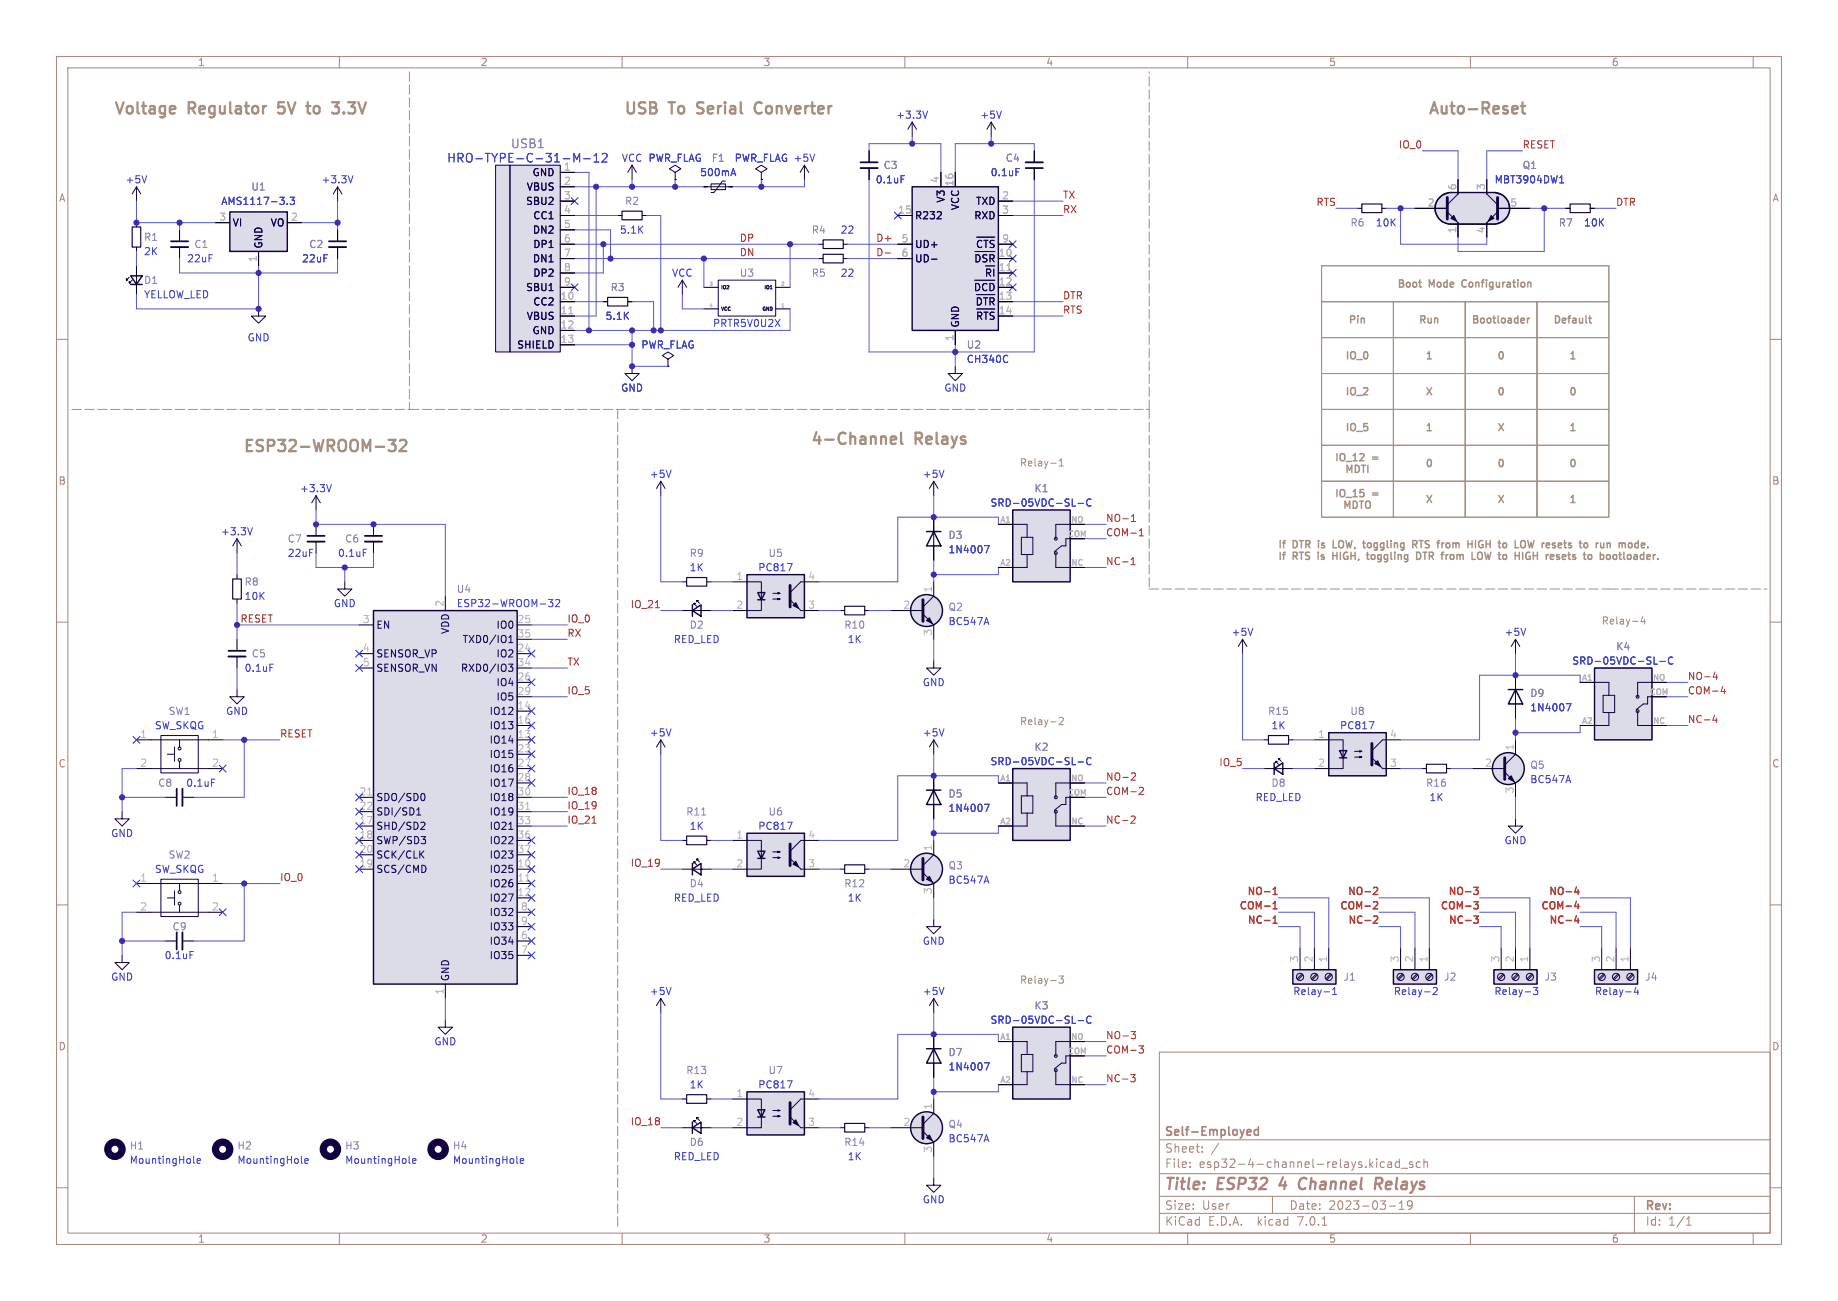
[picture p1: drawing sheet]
<svg xmlns="http://www.w3.org/2000/svg" width="325mm" height="230mm" viewBox="0 0 325 230" stroke-linecap="round" stroke-linejoin="round" font-family="sans-serif">
<defs><g id="words">
<g font-size="2.8" fill="#a4907e">
<text x="20.3" y="20.3">Voltage</text>
<text x="33.5" y="20.3">Regulator</text>
<text x="50" y="20.3">5V</text>
<text x="55.7" y="20.3">to</text>
<text x="60.8" y="20.3">3.3V</text>
<text x="110.5" y="20.3">USB</text>
<text x="118.6" y="20.3">To</text>
<text x="124.1" y="20.3">Serial</text>
<text x="134.9" y="20.3">Converter</text>
<text x="252.7" y="20.3">Auto-Reset</text>
<text x="43.2" y="80">ESP32-WROOM-32</text>
<text x="143.5" y="78.7">4-Channel</text>
<text x="162" y="78.7">Relays</text>
</g>
<g font-size="2.8" fill="#aa837a">
<text x="206" y="210.8">Title:</text>
<text x="215.4" y="210.8">ESP32</text>
<text x="227" y="210.8">4</text>
<text x="231" y="210.8">Channel</text>
<text x="245" y="210.8">Relays</text>
</g>
<g font-size="2.1" fill="#353dd0">
<text x="79" y="28.9">HRO-TYPE-C-31-M-12</text>
<text x="90.3" y="26.4">USB1</text>
</g>
<g font-size="2.1" fill="#aa837a">
<text x="206" y="204">Sheet:</text>
<text x="206" y="201.1">Self-Employed</text>
<text x="214.1" y="204">/</text>
<text x="206" y="206.7">File:</text>
<text x="212" y="206.7">esp32-4-channel-relays.kicad_sch</text>
<text x="206" y="214.1">Size:</text>
<text x="212.6" y="214.1">User</text>
<text x="228" y="214.1">Date:</text>
<text x="234.9" y="214.1">2023-03-19</text>
<text x="291" y="214.2">Rev:</text>
<text x="206" y="216.9">KiCad</text>
<text x="213.6" y="216.9">E.D.A.</text>
<text x="222.4" y="216.9">kicad</text>
<text x="229.5" y="216.9">7.0.1</text>
<text x="291" y="216.9">Id:</text>
<text x="295" y="216.9">1/1</text>
</g>
<g font-size="1.8" fill="#aa837a">
<text x="35" y="11.8">1</text>
<text x="85" y="11.8">2</text>
<text x="135" y="11.8">3</text>
<text x="185" y="11.8">4</text>
<text x="235" y="11.8">5</text>
<text x="285" y="11.8">6</text>
<text x="10.4" y="35.8">A</text>
<text x="313.4" y="35.8">A</text>
<text x="10.3" y="85.8">B</text>
<text x="313.3" y="85.8">B</text>
<text x="10.3" y="135.8">C</text>
<text x="313.3" y="135.8">C</text>
<text x="10.3" y="185.8">D</text>
<text x="313.3" y="185.8">D</text>
<text x="35" y="219.9">1</text>
<text x="85" y="219.9">2</text>
<text x="135" y="219.9">3</text>
<text x="185" y="219.9">4</text>
<text x="235" y="219.9">5</text>
<text x="285" y="219.9">6</text>
</g>
<g font-size="1.8" fill="#353dd0">
<text x="158.4" y="21.1">+3.3V</text>
<text x="173.3" y="21.1">+5V</text>
<text x="109.9" y="28.8">VCC PWR_FLAG</text>
<text x="114.6" y="28.8">PWR_FLAG</text>
<text x="129.8" y="28.8">PWR_FLAG +5V</text>
<text x="129.8" y="28.8">PWR_FLAG</text>
<text x="22.1" y="32.6">+5V</text>
<text x="56.8" y="32.6">+3.3V</text>
<text x="123.7" y="31.3">500mA</text>
<text x="154.8" y="32.6">0.1uF</text>
<text x="175.1" y="31.3">0.1uF</text>
<text x="264.2" y="32.6">MBT3904DW1</text>
<text x="39.1" y="36.4">AMS1117-3.3</text>
<text x="109.5" y="41.5">5.1K</text>
<text x="148.6" y="41.5">22</text>
<text x="243.2" y="40.2">10K</text>
<text x="280" y="40.2">10K</text>
<text x="25.4" y="45.3">2K</text>
<text x="33" y="46.5">22uF</text>
<text x="53.3" y="46.5">22uF</text>
<text x="25.4" y="52.9">YELLOW_LED</text>
<text x="118.8" y="49.1">VCC</text>
<text x="148.6" y="49.1">22</text>
<text x="107" y="56.7">5.1K</text>
<text x="126" y="58">PRTR5V0U2X</text>
<text x="43.7" y="60.5">GND</text>
<text x="113.3" y="61.8">PWR_FLAG</text>
<text x="170.9" y="64.3">CH340C</text>
<text x="109.8" y="69.4">GND</text>
<text x="166.9" y="69.4">GND</text>
<text x="53" y="87.2">+3.3V</text>
<text x="114.8" y="84.6">+5V</text>
<text x="163.1" y="84.6">+5V</text>
<text x="175.1" y="89.7">SRD-05VDC-SL-C</text>
<text x="39" y="94.8">+3.3V</text>
<text x="50.8" y="98.6">22uF</text>
<text x="59.7" y="98.6">0.1uF</text>
<text x="121.9" y="101.2">1K</text>
<text x="134" y="101.2">PC817</text>
<text x="167.6" y="98">1N4007</text>
<text x="43.2" y="106.2">10K</text>
<text x="59" y="107.5">GND</text>
<text x="80.7" y="107.5">ESP32-WROOM-32</text>
<text x="119.1" y="113.9">RED_LED</text>
<text x="149.8" y="113.9">1K</text>
<text x="167.6" y="110.7">BC547A</text>
<text x="217.7" y="112.6">+5V</text>
<text x="266" y="112.6">+5V</text>
<text x="43.2" y="118.9">0.1uF</text>
<text x="277.9" y="117.7">SRD-05VDC-SL-C</text>
<text x="163.1" y="121.5">GND</text>
<text x="270.5" y="125.9">1N4007</text>
<text x="27.3" y="129.1">SW_SKQG</text>
<text x="39.9" y="126.6">GND</text>
<text x="114.8" y="130.4">+5V</text>
<text x="163.1" y="130.4">+5V</text>
<text x="224.8" y="129.1">1K</text>
<text x="236.9" y="129.1">PC817</text>
<text x="175.1" y="135.4">SRD-05VDC-SL-C</text>
<text x="32.9" y="139.3">0.1uF</text>
<text x="167.6" y="143.7">1N4007</text>
<text x="221.9" y="141.8">RED_LED</text>
<text x="252.7" y="141.8">1K</text>
<text x="270.5" y="138.6">BC547A</text>
<text x="19.6" y="148.1">GND</text>
<text x="121.9" y="146.9">1K</text>
<text x="134" y="146.9">PC817</text>
<text x="266" y="149.4">GND</text>
<text x="27.3" y="154.5">SW_SKQG</text>
<text x="119.1" y="159.6">RED_LED</text>
<text x="149.8" y="159.6">1K</text>
<text x="167.6" y="156.4">BC547A</text>
<text x="163.1" y="167.2">GND</text>
<text x="19.6" y="173.5">GND</text>
<text x="29.1" y="169.7">0.1uF</text>
<text x="114.8" y="176.1">+5V</text>
<text x="163.1" y="176.1">+5V</text>
<text x="228.6" y="176.1">Relay-1</text>
<text x="246.4" y="176.1">Relay-2</text>
<text x="264.2" y="176.1">Relay-3</text>
<text x="281.9" y="176.1">Relay-4</text>
<text x="76.7" y="185">GND</text>
<text x="175.1" y="181.2">SRD-05VDC-SL-C</text>
<text x="167.6" y="189.4">1N4007</text>
<text x="121.9" y="192.6">1K</text>
<text x="134" y="192.6">PC817</text>
<text x="167.6" y="202.1">BC547A</text>
<text x="22.9" y="205.9">MountingHole</text>
<text x="41.9" y="205.9">MountingHole</text>
<text x="61" y="205.9">MountingHole</text>
<text x="80" y="205.9">MountingHole</text>
<text x="119.1" y="205.3">RED_LED</text>
<text x="149.8" y="205.3">1K</text>
<text x="163.1" y="212.9">GND</text>
</g>
<g font-size="1.8" fill="#8d7cb6">
<text x="125.8" y="28.8">F1</text>
<text x="177.8" y="28.8">C4</text>
<text x="44.4" y="33.8">U1</text>
<text x="156.2" y="30">C3</text>
<text x="269.2" y="30">Q1</text>
<text x="110.5" y="36.4">R2</text>
<text x="143.5" y="41.5">R4</text>
<text x="238.7" y="40.2">R6</text>
<text x="275.6" y="40.2">R7</text>
<text x="25.4" y="42.7">R1</text>
<text x="34.3" y="44">C1</text>
<text x="54.6" y="44">C2</text>
<text x="25.4" y="50.4">D1</text>
<text x="107.9" y="51.6">R3</text>
<text x="130.7" y="49.1">U3</text>
<text x="143.5" y="49.1">R5</text>
<text x="170.9" y="61.8">U2</text>
<text x="182.8" y="87.2">K1</text>
<text x="167.6" y="95.4">D3</text>
<text x="50.8" y="96.1">C7</text>
<text x="61" y="96.1">C6</text>
<text x="121.9" y="98.6">R9</text>
<text x="135.8" y="98.6">U5</text>
<text x="43.2" y="103.7">R8</text>
<text x="80.7" y="105">U4</text>
<text x="121.9" y="111.3">D2</text>
<text x="149.2" y="111.3">R10</text>
<text x="167.6" y="108.1">Q2</text>
<text x="44.5" y="116.4">C5</text>
<text x="285.7" y="115.1">K4</text>
<text x="270.5" y="123.4">D9</text>
<text x="29.8" y="126.6">SW1</text>
<text x="224.2" y="126.6">R15</text>
<text x="238.7" y="126.6">U8</text>
<text x="182.8" y="132.9">K2</text>
<text x="270.5" y="136.1">Q5</text>
<text x="27.9" y="139.3">C8</text>
<text x="167.6" y="141.2">D5</text>
<text x="224.8" y="139.3">D8</text>
<text x="252.1" y="139.3">R16</text>
<text x="121.3" y="144.3">R11</text>
<text x="135.8" y="144.3">U6</text>
<text x="29.8" y="152">SW2</text>
<text x="167.6" y="153.9">Q3</text>
<text x="121.9" y="157">D4</text>
<text x="149.2" y="157">R12</text>
<text x="30.4" y="164.7">C9</text>
<text x="237.5" y="173.5">J1</text>
<text x="255.3" y="173.5">J2</text>
<text x="273.1" y="173.5">J3</text>
<text x="290.8" y="173.5">J4</text>
<text x="182.8" y="178.6">K3</text>
<text x="121.3" y="190.1">R13</text>
<text x="135.8" y="190.1">U7</text>
<text x="167.6" y="186.9">D7</text>
<text x="22.9" y="203.4">H1</text>
<text x="41.9" y="203.4">H2</text>
<text x="61" y="203.4">H3</text>
<text x="80" y="203.4">H4</text>
<text x="121.9" y="202.8">D6</text>
<text x="149.2" y="202.8">R14</text>
<text x="167.6" y="199.6">Q4</text>
</g>
<g font-size="1.8" fill="#b42d25">
<text x="247.2" y="26.3">IO_0</text>
<text x="269.2" y="26.3">RESET</text>
<text x="188" y="35.2">TX</text>
<text x="188" y="37.8">RX</text>
<text x="232.6" y="36.5">RTS</text>
<text x="285.8" y="36.5">DTR</text>
<text x="130.8" y="42.8">DP</text>
<text x="130.8" y="45.4">DN</text>
<text x="154.9" y="45.4">D-</text>
<text x="154.9" y="42.8">D+</text>
<text x="188" y="53">DTR</text>
<text x="188" y="55.5">RTS</text>
<text x="195.6" y="94.9">COM-1</text>
<text x="195.6" y="92.4">NO-1</text>
<text x="195.6" y="100">NC-1</text>
<text x="111.4" y="107.6">IO_21</text>
<text x="42.4" y="110.1">RESET</text>
<text x="100.3" y="112.7">RX</text>
<text x="100.3" y="110.1">IO_0</text>
<text x="100.3" y="117.8">TX</text>
<text x="100.3" y="122.8">IO_5</text>
<text x="298.4" y="120.3">NO-4</text>
<text x="298.4" y="122.8">COM-4</text>
<text x="49.5" y="130.5">RESET</text>
<text x="298.4" y="127.9">NC-4</text>
<text x="215.5" y="135.5">IO_5</text>
<text x="100.3" y="143.2">IO_19</text>
<text x="100.3" y="140.6">IO_18</text>
<text x="195.6" y="140.6">COM-2</text>
<text x="195.6" y="138.1">NO-2</text>
<text x="100.3" y="145.7">IO_21</text>
<text x="195.6" y="145.7">NC-2</text>
<text x="49.5" y="155.9">IO_0</text>
<text x="111.4" y="153.3">IO_19</text>
<text x="218.8" y="160.8">COM-1</text>
<text x="220.2" y="158.3">NO-1</text>
<text x="236.6" y="160.8">COM-2</text>
<text x="238" y="158.3">NO-2</text>
<text x="254.4" y="160.8">COM-3</text>
<text x="255.8" y="158.3">NO-3</text>
<text x="272.2" y="160.8">COM-4</text>
<text x="273.6" y="158.3">NO-4</text>
<text x="220.3" y="163.4">NC-1</text>
<text x="238.1" y="163.4">NC-2</text>
<text x="255.9" y="163.4">NC-3</text>
<text x="273.6" y="163.4">NC-4</text>
<text x="195.6" y="183.8">NO-3</text>
<text x="195.6" y="186.3">COM-3</text>
<text x="195.6" y="191.4">NC-3</text>
<text x="111.4" y="199">IO_18</text>
</g>
<g font-size="1.8" fill="#15005e">
<text x="93" y="33.8">VBUS</text>
<text x="94" y="31.3">GND</text>
<text x="167.2" y="36" transform="rotate(-90 167.2 36)">V3</text>
<text x="41.1" y="40.2">VI</text>
<text x="47.7" y="40.2">VO</text>
<text x="92.9" y="36.4">SBU2</text>
<text x="94.1" y="41.5">DN2</text>
<text x="94.2" y="38.9">CC1</text>
<text x="161.8" y="38.9">R232</text>
<text x="169.7" y="37.3" transform="rotate(-90 169.7 37.3)">VCC</text>
<text x="172.1" y="38.9">RXD</text>
<text x="172.4" y="36.4">TXD</text>
<text x="46.5" y="43.9" transform="rotate(-90 46.5 43.9)">GND</text>
<text x="94.1" y="46.5">DN1</text>
<text x="94.2" y="44">DP1</text>
<text x="161.8" y="44">UD+</text>
<text x="161.8" y="46.5">UD-</text>
<text x="172.1" y="47.2">~{DSR}</text>
<text x="172.4" y="44.6">~{CTS}</text>
<text x="92.9" y="51.6">SBU1</text>
<text x="94.2" y="49.1">DP2</text>
<text x="172.1" y="52.2">~{DCD}</text>
<text x="174" y="49.7">~{RI}</text>
<text x="93" y="56.7">VBUS</text>
<text x="94" y="59.2">GND</text>
<text x="94.2" y="54.2">CC2</text>
<text x="169.7" y="57.9" transform="rotate(-90 169.7 57.9)">GND</text>
<text x="172.4" y="54.8">~{DTR}</text>
<text x="172.4" y="57.3">~{RTS}</text>
<text x="91.3" y="61.8">SHIELD</text>
<text x="66.5" y="111.3">EN</text>
<text x="79.6" y="112.2" transform="rotate(-90 79.6 112.2)">VDD</text>
<text x="81.7" y="113.9">TXD0/IO1</text>
<text x="87.7" y="111.3">IO0</text>
<text x="66.5" y="116.4">SENSOR_VP</text>
<text x="66.5" y="118.9">SENSOR_VN</text>
<text x="81.4" y="118.9">RXD0/IO3</text>
<text x="87.7" y="116.4">IO2</text>
<text x="87.7" y="121.5">IO4</text>
<text x="87.7" y="124">IO5</text>
<text x="86.5" y="131.6">IO14</text>
<text x="86.5" y="126.6">IO12</text>
<text x="86.5" y="129.1">IO13</text>
<text x="86.5" y="134.2">IO15</text>
<text x="86.5" y="136.7">IO16</text>
<text x="66.5" y="141.8">SDO/SD0</text>
<text x="86.5" y="139.3">IO17</text>
<text x="86.5" y="141.8">IO18</text>
<text x="66.5" y="146.9">SHD/SD2</text>
<text x="66.5" y="149.4">SWP/SD3</text>
<text x="66.5" y="144.3">SDI/SD1</text>
<text x="86.5" y="144.3">IO19</text>
<text x="86.5" y="146.9">IO21</text>
<text x="86.5" y="149.4">IO22</text>
<text x="66.5" y="154.5">SCS/CMD</text>
<text x="66.5" y="152">SCK/CLK</text>
<text x="86.5" y="154.5">IO25</text>
<text x="86.5" y="152">IO23</text>
<text x="86.5" y="157">IO26</text>
<text x="86.5" y="159.6">IO27</text>
<text x="86.5" y="167.2">IO34</text>
<text x="86.5" y="162.1">IO32</text>
<text x="86.5" y="164.7">IO33</text>
<text x="79.6" y="173.5" transform="rotate(-90 79.6 173.5)">GND</text>
<text x="86.5" y="169.7">IO35</text>
</g>
<g font-size="1.8" fill="#b4afbe">
<text x="99.7" y="30.2">1</text>
<text x="99.7" y="32.8">2</text>
<text x="99.7" y="35.3">3</text>
<text x="166.1" y="32.4" transform="rotate(-90 166.1 32.4)">4</text>
<text x="168.7" y="33" transform="rotate(-90 168.7 33)">16</text>
<text x="177.1" y="35.3">2</text>
<text x="257.6" y="33.7" transform="rotate(-90 257.6 33.7)">6</text>
<text x="262.6" y="33.7" transform="rotate(-90 262.6 33.7)">3</text>
<text x="38.7" y="39.1">3</text>
<text x="51.4" y="39.1">2</text>
<text x="99.7" y="37.8">4</text>
<text x="99.7" y="40.4">5</text>
<text x="158.7" y="37.8">15</text>
<text x="177.1" y="37.8">3</text>
<text x="252.4" y="36.6">2</text>
<text x="257.6" y="41.3" transform="rotate(-90 257.6 41.3)">1</text>
<text x="262.6" y="41.3" transform="rotate(-90 262.6 41.3)">4</text>
<text x="267" y="36.6">5</text>
<text x="45.5" y="46.4" transform="rotate(-90 45.5 46.4)">1</text>
<text x="99.7" y="42.9">6</text>
<text x="99.7" y="45.5">7</text>
<text x="159.4" y="42.9">5</text>
<text x="159.4" y="45.5">6</text>
<text x="176.5" y="45.5">10</text>
<text x="177.1" y="42.9">9</text>
<text x="99.1" y="53.1">10</text>
<text x="99.7" y="48">8</text>
<text x="99.7" y="50.5">9</text>
<text x="176.5" y="48">11</text>
<text x="176.5" y="50.5">12</text>
<text x="176.5" y="53.1">13</text>
<text x="99.1" y="55.6">11</text>
<text x="99.1" y="58.2">12</text>
<text x="176.5" y="55.6">14</text>
<text x="99.1" y="60.7">13</text>
<text x="168.7" y="60.4" transform="rotate(-90 168.7 60.4)">1</text>
<text x="78.5" y="107.3" transform="rotate(-90 78.5 107.3)">2</text>
<text x="130.1" y="102.6">1</text>
<text x="130.1" y="107.7">2</text>
<text x="142.8" y="107.7">3</text>
<text x="142.8" y="102.6">4</text>
<text x="159.7" y="107.7">2</text>
<text x="164.8" y="104.8" transform="rotate(-90 164.8 104.8)">1</text>
<text x="64.1" y="110.2">3</text>
<text x="91.4" y="110.2">25</text>
<text x="91.4" y="112.8">35</text>
<text x="164.8" y="112.4" transform="rotate(-90 164.8 112.4)">3</text>
<text x="64.1" y="115.3">4</text>
<text x="64.1" y="117.9">5</text>
<text x="91.4" y="115.3">24</text>
<text x="91.4" y="117.9">34</text>
<text x="91.4" y="125.5">14</text>
<text x="91.4" y="120.4">26</text>
<text x="91.4" y="122.9">29</text>
<text x="24.7" y="130.6">1</text>
<text x="37.4" y="130.6">1</text>
<text x="91.4" y="130.6">13</text>
<text x="91.4" y="128">16</text>
<text x="233" y="130.6">1</text>
<text x="245.7" y="130.6">4</text>
<text x="24.7" y="135.6">2</text>
<text x="37.4" y="135.6">2</text>
<text x="91.4" y="133.1">23</text>
<text x="91.4" y="135.6">27</text>
<text x="233" y="135.6">2</text>
<text x="245.7" y="135.6">3</text>
<text x="262.5" y="135.6">2</text>
<text x="267.7" y="132.7" transform="rotate(-90 267.7 132.7)">1</text>
<text x="63.5" y="140.7">21</text>
<text x="63.5" y="143.3">22</text>
<text x="91.4" y="138.2">28</text>
<text x="91.4" y="140.7">30</text>
<text x="91.4" y="143.3">31</text>
<text x="267.7" y="140.4" transform="rotate(-90 267.7 140.4)">3</text>
<text x="63.5" y="145.8">17</text>
<text x="63.5" y="148.3">18</text>
<text x="91.4" y="145.8">33</text>
<text x="91.4" y="148.3">36</text>
<text x="130.1" y="148.3">1</text>
<text x="142.8" y="148.3">4</text>
<text x="24.7" y="156">1</text>
<text x="37.4" y="156">1</text>
<text x="63.5" y="153.4">19</text>
<text x="63.5" y="150.9">20</text>
<text x="91.4" y="153.4">10</text>
<text x="91.4" y="156">11</text>
<text x="91.4" y="150.9">37</text>
<text x="130.1" y="153.4">2</text>
<text x="142.8" y="153.4">3</text>
<text x="159.7" y="153.4">2</text>
<text x="164.8" y="150.5" transform="rotate(-90 164.8 150.5)">1</text>
<text x="24.7" y="161">2</text>
<text x="37.4" y="161">2</text>
<text x="91.4" y="158.5">12</text>
<text x="92" y="161">8</text>
<text x="164.8" y="158.1" transform="rotate(-90 164.8 158.1)">3</text>
<text x="92" y="166.1">6</text>
<text x="92" y="163.6">9</text>
<text x="92" y="168.7">7</text>
<text x="229.6" y="170.2" transform="rotate(-90 229.6 170.2)">3</text>
<text x="232.2" y="170.2" transform="rotate(-90 232.2 170.2)">2</text>
<text x="234.7" y="170.2" transform="rotate(-90 234.7 170.2)">1</text>
<text x="247.4" y="170.2" transform="rotate(-90 247.4 170.2)">3</text>
<text x="249.9" y="170.2" transform="rotate(-90 249.9 170.2)">2</text>
<text x="252.5" y="170.2" transform="rotate(-90 252.5 170.2)">1</text>
<text x="265.2" y="170.2" transform="rotate(-90 265.2 170.2)">3</text>
<text x="267.7" y="170.2" transform="rotate(-90 267.7 170.2)">2</text>
<text x="270.3" y="170.2" transform="rotate(-90 270.3 170.2)">1</text>
<text x="283" y="170.2" transform="rotate(-90 283 170.2)">3</text>
<text x="285.5" y="170.2" transform="rotate(-90 285.5 170.2)">2</text>
<text x="288" y="170.2" transform="rotate(-90 288 170.2)">1</text>
<text x="78.5" y="175.9" transform="rotate(-90 78.5 175.9)">1</text>
<text x="130.1" y="194.1">1</text>
<text x="142.8" y="194.1">4</text>
<text x="164.8" y="196.2" transform="rotate(-90 164.8 196.2)">1</text>
<text x="130.1" y="199.1">2</text>
<text x="142.8" y="199.1">3</text>
<text x="159.7" y="199.1">2</text>
<text x="164.8" y="203.9" transform="rotate(-90 164.8 203.9)">3</text>
</g>
<g font-size="1.8" fill="#a4907e">
<text x="247" y="51.1">Boot</text>
<text x="252.6" y="51.1">Mode</text>
<text x="258.8" y="51.1">Configuration</text>
<text x="238.3" y="57.5">Pin</text>
<text x="250.8" y="57.5">Run</text>
<text x="260.1" y="57.5">Bootloader</text>
<text x="274.6" y="57.5">Default</text>
<text x="237.8" y="63.8">IO_0</text>
<text x="251.9" y="63.8">1</text>
<text x="264.6" y="63.8">0</text>
<text x="277.3" y="63.8">1</text>
<text x="237.8" y="70.2">IO_2</text>
<text x="251.9" y="70.2">X</text>
<text x="264.6" y="70.2">0</text>
<text x="277.3" y="70.2">0</text>
<text x="237.8" y="76.5">IO_5</text>
<text x="251.9" y="76.5">1</text>
<text x="264.6" y="76.5">X</text>
<text x="277.3" y="76.5">1</text>
<text x="180.3" y="82.5">Relay-1</text>
<text x="235.9" y="81.8">IO_12</text>
<text x="237.7" y="83.9">MDTI</text>
<text x="242.6" y="81.8">=</text>
<text x="251.9" y="82.9">0</text>
<text x="264.6" y="82.9">0</text>
<text x="277.3" y="82.9">0</text>
<text x="235.9" y="88.2">IO_15</text>
<text x="242.6" y="88.2">=</text>
<text x="251.9" y="89.2">X</text>
<text x="264.6" y="89.2">X</text>
<text x="277.3" y="89.2">1</text>
<text x="237.3" y="90.2">MDTO</text>
<text x="226.1" y="97">If</text>
<text x="226.1" y="99.1">If</text>
<text x="228.7" y="97">DTR is</text>
<text x="228.7" y="99.1">RTS</text>
<text x="233.5" y="99.1">is</text>
<text x="236.5" y="99.1">HIGH,</text>
<text x="236.6" y="97">LOW, toggling</text>
<text x="243" y="99.1">toggling</text>
<text x="251.4" y="97">RTS</text>
<text x="252.1" y="99.1">DTR from</text>
<text x="256.2" y="97">from</text>
<text x="261.9" y="97">HIGH</text>
<text x="262.7" y="99.1">LOW to</text>
<text x="267.8" y="97">to</text>
<text x="271" y="97">LOW resets</text>
<text x="271" y="99.1">HIGH</text>
<text x="276.9" y="99.1">resets</text>
<text x="283.3" y="97">to</text>
<text x="284" y="99.1">to</text>
<text x="286.5" y="97">run</text>
<text x="287.2" y="99.1">bootloader.</text>
<text x="290.9" y="97">mode.</text>
<text x="283.2" y="110.5">Relay-4</text>
<text x="180.3" y="128.3">Relay-2</text>
<text x="180.3" y="174">Relay-3</text>
</g>
<g font-size="1.4" fill="#b4afbe">
<text x="176.8" y="92.5">A1</text>
<text x="188.8" y="95">COM</text>
<text x="189.3" y="92.5">NO</text>
<text x="176.8" y="100.1">A2</text>
<text x="189.4" y="100.1">NC</text>
<text x="279.7" y="120.4">A1</text>
<text x="291.7" y="122.9">COM</text>
<text x="292.2" y="120.4">NO</text>
<text x="279.7" y="128">A2</text>
<text x="292.2" y="128">NC</text>
<text x="176.8" y="138.2">A1</text>
<text x="188.8" y="140.7">COM</text>
<text x="189.3" y="138.2">NO</text>
<text x="176.8" y="145.8">A2</text>
<text x="189.4" y="145.8">NC</text>
<text x="176.8" y="183.9">A1</text>
<text x="189.3" y="183.9">NO</text>
<text x="176.8" y="191.5">A2</text>
<text x="188.8" y="186.4">COM</text>
<text x="189.4" y="191.5">NC</text>
</g>
<g font-size=".8" fill="#b4afbe">
<text x="125.4" y="50.5">3</text>
<text x="138.1" y="50.5">2</text>
<text x="125.4" y="54.4">4</text>
<text x="138.1" y="54.4">1</text>
</g>
<g font-size=".8" fill="#15005e">
<text x="127.5" y="51.3">IO2</text>
<text x="135" y="51.3">IO1</text>
<text x="127.5" y="55.1">VCC</text>
<text x="134.6" y="55.1">GND</text>
</g>
</g></defs>
<g fill="none" stroke="#aa837a" stroke-width=".18">
<path d="M10 10h305v210h-305zM12 12h301v206h-301zM60 10v2M110 10v2M160 10v2M210 10v2M260 10v2M310 10v2M10 60h2M313 60h2M10 110h2M313 110h2"/>
<path d="M10 160h2M313 160h2M205 186h108v32h-108zM10 210h2M60 218v2M110 218v2M160 218v2M205 214.5h108M205 211.5h108M205 207.5h108M205 201.5h108M210 218v2"/>
<path d="M210.4 206.3v.1M210.4 205.5v.1M212.6 203.6v.1M212.6 202.8v.1M225 211.5v3M233.8 216.6h.8M244.2 206.3h.6M244.2 205.5h.6M245.4 205.5h.6l.1 .9M245.6 213.2h1.2M246.1 205.8h-.5a.29 .29 0 0 0-.3 .3 .29 .29 0 0 0 .3 .3l.5-.1M247.4 205.5l-.4-.1-.3 .3v.4l.1 .2h.6"/>
<path d="M247.4 204.9v1.5M247.4 213.8h.9M247.4 212.7l.5-.4v1.5M247.8 206.6h1.1M249 212.4l-.1 .2 .1 .6h.4l.3-.2M249.6 212.4v.1a.99 .99 0 0 1-.3 1.3h-.3M249.8 205.5l-.4-.1-.2 .2 .1 .2 .5 .2v.3h-.6M251.1 205.5l-.4-.1-.3 .3v.4l.2 .2h.5M251.8 205.6l.2-.2 .3 .1 .1 .9M251.8 204.9v1.5M260 218v2M289 211.5v6.5"/>
<path d="M298.2 216.6h.9M298.2 215.5l.4-.4v1.5M310 218v2M313 210h2"/>
</g>
<path d="M230.5 208.2a1.2 1.2 0 0 0-.6 2h.5M243.7 209.3l.5 .9M244.3 208.3l-1-.1-.2 2M244.3 209.1l-.3 .2h-.8" fill="none" stroke="#aa837a" stroke-width=".4"/>
<path d="M221 199.7l.2 .4-.7 .1M222.5 199.2v1.5M222.5 199.8l-.4-.1-.3 .3v.4l.1 .2h.6M221.1 200.6l-.1 .1" fill="none" stroke="#aa837a" stroke-width=".3"/>
<g fill="#dcdbe8" stroke="#dcdbe8" stroke-width=".18">
<path d="M161.3 33h15.2v25.4h-15.2z"/>
<path d="M132.1 147.3h10.1v7.6h-10.1z"/>
<path d="M132.1 193h10.1v7.7h-10.1z"/>
<path d="M179.1 135.9h10.1v12.7h-10.1z"/>
<path d="M66 107.9h25.4v66.1h-25.4z"/>
<path d="M40.6 37.5h10.2v6.9h-10.2z"/>
<path d="M87.6 29.2h2.6v33h-2.6z"/>
<path d="M90.2 29.2h8.9v33h-8.9z"/>
<path d="M179.1 181.6h10.1v12.7h-10.1z"/>
<path d="M281.9 118.1h10.2v12.7h-10.2z"/>
<path d="M179.1 90.2h10.1v12.7h-10.1z"/>
<path d="M254.7 34.8a2.79 2.79 0 0 1 1.8-.8v5.6a2.79 2.79 0 0 1-2.6-1.8 2.79 2.79 0 0 1 .8-3z"/>
<circle cx="163.8" cy="107.9" r="2.82"/>
<circle cx="163.8" cy="153.7" r="2.82"/>
<circle cx="163.8" cy="199.4" r="2.82"/>
</g>
<g fill="none" stroke="#130040" stroke-width=".25">
<path d="M40.6 37.5h10.2v6.9h-10.2zM161.3 33h15.2v25.4h-15.2zM23.1 48.8h2l-1 1.5zM23.1 50.3h2M179.1 90.2h10.1v12.7h-10.1zM66 107.9h25.4v66.1h-25.4zM122.4 107.9l1.6-1v2.1zM122.4 106.9v2.1M281.9 118.1h10.2v12.7h-10.2zM163.8 139.7h2.6M165.1 139.7l1.3 2.5h-2.6zM179.1 135.9h10.1v12.7h-10.1z"/>
<path d="M266.7 121.9h2.5M268 121.9l1.2 2.6h-2.5zM122.4 153.7l1.6-1v2zM122.4 152.7v2M132.1 147.3h10.1v7.6h-10.1zM134 150.5h1.3l-.7 1.3zM134 151.8h1.3M122.4 199.4l1.6-1v2zM122.4 198.4v2M132.1 193h10.1v7.7h-10.1zM134 196.2h1.3l-.7 1.3zM134 197.5h1.3"/>
<path d="M163.8 185.4h2.6M165.1 185.4l1.3 2.6h-2.6zM179.1 181.6h10.1v12.7h-10.1z"/>
<circle cx="163.8" cy="107.9" r="2.82"/>
<circle cx="163.8" cy="153.7" r="2.82"/>
<circle cx="163.8" cy="199.4" r="2.82"/>
</g>
<g fill="none" stroke="#010022" stroke-width=".18">
<path d="M24.1 39.4v.7M38.1 39.4h2.5M50.8 39.4h2.5M99.1 38.1h2.5M99.1 35.6h2.5M99.1 33h2.5M99.1 30.5h2.5M109.2 38.1h.8M113.5 38.1h.8M119.4 31.7h.1M124.5 33h.6M128.9 33h.6"/>
<path d="M134.6 31.7h.1M153.7 26.7v2M153.7 29.7v2M158.7 38.1h2.6M166.4 30.5v2.5M168.9 30.5v2.5M176.5 38.1h2.6M176.5 35.6h2.6M182.9 26.7v2M182.9 29.7v2M240 36.8h.8M244.3 36.8h.8"/>
<path d="M276.9 36.8h.7M281.2 36.8h.7M24.1 43.7v.7M24.1 47v1.8M24.1 50.3v1.8M31.7 40.6v2.1M31.7 43.7v2M45.7 44.4v2.6M59.7 40.6v2.1M59.7 43.7v2M99.1 45.7h2.5M99.1 48.3h2.5"/>
<path d="M99.1 50.8h2.5M99.1 53.3h2.5M99.1 55.9h2.5M99.1 43.2h2.5M99.1 58.4h2.5M99.1 40.6h2.5M106.7 53.3h.7M111 53.3h.8M124.5 50.8h2.5M124.5 54.6h2.5M137.2 50.8h2.5M137.2 54.6h2.5"/>
<path d="M144.8 45.7h.7M144.8 43.2h.7M149.1 45.7h.8M149.1 43.2h.8M158.7 45.7h2.6M158.7 43.2h2.6M168.9 58.4v2.6M176.5 45.7h2.6M176.5 48.3h2.6M176.5 50.8h2.6M176.5 53.3h2.6M176.5 55.9h2.6"/>
<path d="M176.5 43.2h2.6M99.1 61h2.5M118.1 64.8h.1M176.5 92.7h2.6M189.2 92.7h2.6M189.2 95.2h2.6M41.9 101.6v.8M41.9 105.9v.8M63.5 115.6h2.5M63.5 110.5h2.5M63.5 118.1h2.5M78.7 105.4v2.5"/>
<path d="M91.4 115.6h2.6M91.4 110.5h2.6M91.4 118.1h2.6M91.4 113h2.6M120.6 107.9h1.8M120.6 102.9h.8M124 107.9h1.7M125 102.9h.7M148.6 107.9h.8M152.9 107.9h.8M157.5 107.9h5.7M165.1 102.9v2.5"/>
<path d="M165.1 110.5v2.5M176.5 100.3h2.6M189.2 100.3h2.6M268 119.4v2.5M24.1 130.8h2.6M24.1 135.9h2.6M36.8 130.8h2.6M36.8 135.9h2.6M91.4 138.4h2.6M91.4 130.8h2.6M91.4 125.7h2.6M91.4 128.3h2.6"/>
<path d="M91.4 133.3h2.6M91.4 120.6h2.6M91.4 135.9h2.6M91.4 123.2h2.6M165.1 137.2v2.5M176.5 138.4h2.6M189.2 138.4h2.6M268 124.5v2.5M279.4 128.3h2.5M279.4 120.6h2.5M292.1 128.3h2.5M292.1 120.6h2.5"/>
<path d="M292.1 123.2h2.5M24.1 156.2h2.6M29.2 141h2M32.3 141h2M36.8 156.2h2.6M63.5 153.7h2.5M63.5 148.6h2.5M63.5 146h2.5M63.5 141h2.5M63.5 151.1h2.5M63.5 143.5h2.5M91.4 153.7h2.6"/>
<path d="M91.4 148.6h2.6M91.4 156.2h2.6M91.4 146h2.6M91.4 141h2.6M91.4 158.7h2.6M91.4 151.1h2.6M91.4 143.5h2.6M120.6 153.7h1.8M120.6 148.6h.8M124 153.7h1.7M125 148.6h.7M129.5 153.7h2.6"/>
<path d="M129.5 148.6h2.6M142.2 153.7h2.6M142.2 148.6h2.6M148.6 153.7h.8M152.9 153.7h.8M157.5 153.7h5.7M165.1 142.2v2.6M165.1 148.6v2.5M165.1 156.2v2.5M176.5 146h2.6M189.2 146h2.6M189.2 141h2.6"/>
<path d="M24.1 161.3h2.6M29.2 166.4h2M32.3 166.4h2M36.8 161.3h2.6M78.7 174v2.5M91.4 161.3h2.6M91.4 166.4h2.6M91.4 168.9h2.6M91.4 163.8h2.6M120.6 194.3h.8M120.6 199.4h1.8M124 199.4h1.7"/>
<path d="M125 194.3h.7M129.5 194.3h2.6M129.5 199.4h2.6M142.2 194.3h2.6M142.2 199.4h2.6M157.5 199.4h5.7M165.1 182.9v2.5M165.1 188v2.5M165.1 194.3v2.5M176.5 184.1h2.6M176.5 191.8h2.6M189.2 184.1h2.6"/>
<path d="M189.2 191.8h2.6M189.2 186.7h2.6M165.1 201.9v2.6"/>
</g>
<g fill="none" stroke="#15005e" stroke-width=".18">
<path d="M97.1 51.4h.7M136.2 51.1h.3M164.7 45.8h1M172.3 49.5h3.6M172.4 44.5h3.5M172.6 45v1.3M172.6 52.1h3.3M172.7 54.6h3.2M172.7 41.9h3.2M172.8 52.7v1.2M172.9 55.2v1.3M173.2 50.4l-.2-.2-.5-.1v1.3"/>
<path d="M173.6 42.6l-.4-.1-.3 .3M174 42.5h.7M174.3 52.7v1.2M174.3 42.5v1.3M174.3 55.2v1.3M174.4 47.6v1.2M175.1 45v1.3M175.1 50.1v1.3M175.1 52.7v1.2M175.7 47.6v1.2M175.8 42.6l-.5-.1-.2 .2M89.9 117.4h.8l-.4 .5 .3 .1v.6l-.2 .1-.4-.1"/>
<path d="M90 113.6h.7M90 112.7l.3-.4v1.3M73.7 144.1h.7M73.7 143.2l.3-.4v1.3M74.4 151l.6 .7M74.5 147.9h.8l-.5 .5M74.6 145.4h.4l.1 .3-.8 .9h.8M74.8 140.3a.79 .79 0 0 1 0 1.3M75 150.4l-.8 .8M75 148.4l.3 .2v.3l-.3 .3M75.2 153.2l.1 .3-.1 .6M90 146.6h.7"/>
</g>
<path d="M100.6 55.5h.7M178 47.9h.8M65 140.6h.7M93 155.8h.7M93 143.1h.7" fill="none" stroke="#b4afbe" stroke-width=".18"/>
<g fill="none" stroke="#130040" stroke-width=".18">
<path d="M24.1 33l-.7 1.3M24.1 33v2.6M24.1 33l.8 1.3M59.7 33l-.8 1.3M59.7 33v2.6M59.7 33l.8 1.3M87.6 29.2h2.6v33h-2.6zM90.2 29.2h8.9v33h-8.9zM111.8 29.2l-.8 1.3M111.8 29.2v2.5M111.8 29.2l.7 1.3M119.4 30.5l1-.7-1-.6-1 .6 1 .7v1.2"/>
<path d="M124.5 33h5M125.7 32.5h2.6v1h-2.6zM128.3 32h-.5l-1.6 2h-.5M134.6 30.5l1-.7-1-.6-1 .6 1 .7v1.2M142.2 29.2l-.7 1.3M142.2 29.2v2.5M142.2 29.2l.8 1.3M161.3 21.6l-.8 1.3M161.3 21.6v2.5M161.3 21.6l.8 1.3M175.3 21.6l-.8 1.3M175.3 21.6v2.5"/>
<path d="M175.3 21.6l.7 1.3M22.9 49l-.5 .5v-.2v.2h.2M23.4 49.5l-.5 .5v-.2v.2h.2M24.1 48.5v1.8M45.7 54.6v1.3h1.3l-1.3 1.2-1.3-1.2h1.3M120.6 49.5l-.7 1.3M120.6 49.5v2.6M120.6 49.5l.8 1.3M127 49.5h10.2v6.4h-10.2zM111.8 64.8v1.2h1.2l-1.2 1.3-1.3-1.3h1.3M118.1 63.5l1-.6-1-.7-1 .7 1 .6v1.3M168.9 64.8v1.2h1.3l-1.3 1.3-1.3-1.3h1.3"/>
<path d="M41.9 95.2l-.8 1.3M41.9 95.2v2.6M41.9 95.2l.8 1.3M116.8 85.1l-.7 1.3M116.8 85.1v2.5M116.8 85.1l.8 1.3M179.1 92.7h2.5v2.3M180.6 95h2v3h-2zM181.6 98v2.3h-2.5M186.7 97.8v2.5h2.5M188.5 95.2v1.3h-.8l-1.3 1M189.2 92.7h-2.5v2.5"/>
<path d="M61 102.9v1.2h1.2l-1.2 1.3-1.3-1.3h1.3M122.4 107.9h1.8M122.7 106.9v-.2h.2h-.2l.5 .5M123.2 106.4v-.2h.2h-.2l.5 .5M163.2 108.6l1.9 1.9M165.1 116.8v1.3h1.3l-1.3 1.3-1.3-1.3h1.3M165.1 105.4l-1.9 1.9M219.7 113l-.8 1.3M219.7 113v2.6M219.7 113l.8 1.3M268 113v2.6M268 113l-.8 1.3"/>
<path d="M268 113l.7 1.3M26.7 130.8h10.1M26.7 135.9h10.1M28.4 130h6.7v6.7h-6.7zM29.6 133.3h1.3M30.9 132.1v2.5M31.7 130.8v1.3M31.7 134.6v1.3M41.9 121.9v1.3h1.3l-1.3 1.3-1.3-1.3h1.3M116.8 130.8v2.5M116.8 130.8l-.7 1.3M116.8 130.8l.8 1.3"/>
<path d="M165.1 130.8l-.8 1.3M165.1 130.8v2.5M165.1 139.7v2.5M165.1 130.8l.8 1.3M179.1 138.4h2.5v2.3M189.2 138.4h-2.5v2.6M268 121.9v2.6M281.9 120.6h2.6v2.3M283.5 122.9h2v3.1h-2zM284.5 126v2.3h-2.6M289.6 125.7v2.6h2.5M291.3 123.2v1.3h-.7l-1.3 1"/>
<path d="M292.1 120.6h-2.5v2.6M21.6 143.5v1.3h1.3l-1.3 1.2-1.3-1.2h1.3M26.7 156.2h10.1M28.4 155.4h6.7v6.7h-6.7zM29.6 158.7h1.3M30.9 157.5v2.5M31.7 156.2v1.3M122.4 153.7h1.8M122.7 152.7v-.3h.2h-.2l.5 .5M123.2 152.1v-.2h.2h-.2l.5 .5M132.1 148.6h2.5v5.1h-2.5M136.7 151.6h1.2l-.4 .2v-.3l.4 .1"/>
<path d="M136.7 150.6h1.2l-.4 .1v-.2l.4 .1M141.6 153.7h.6M142.2 148.6h-.6l-1.9 1.9M163.2 154.3l1.9 1.9M165.1 151.1l-1.9 1.9M180.6 140.7h2v3.1h-2zM181.6 143.8v2.2h-2.5M186.7 143.5v2.5h2.5M188.5 141v1.2h-.8l-1.3 1.1M21.6 168.9v1.3h1.3l-1.3 1.2-1.3-1.2h1.3M26.7 161.3h10.1M31.7 160v1.3"/>
<path d="M116.8 176.5v2.6M116.8 176.5l-.7 1.3M116.8 176.5l.8 1.3M165.1 162.6v1.2h1.3l-1.3 1.3-1.3-1.3h1.3M78.7 180.3v1.3h1.3l-1.3 1.3-1.2-1.3h1.2M122.4 199.4h1.8M122.7 198.4v-.3h.2h-.2l.5 .5M123.2 197.9v-.3h.2h-.2l.5 .5M132.1 194.3h2.5v5.1h-2.5M136.7 197.4h1.2l-.4 .1v-.3l.4 .2M136.7 196.3h1.2l-.4 .2v-.3l.4 .1M141.6 199.4h.6"/>
<path d="M142.2 194.3h-.6l-1.9 1.9M165.1 185.4v2.6M165.1 196.8l-1.9 2M179.1 184.1h2.5v2.3M180.6 186.4h2v3.1h-2zM181.6 189.5v2.3h-2.5M186.7 189.2v2.6h2.5M188.5 186.7v1.3h-.8l-1.3 1M189.2 184.1h-2.5v2.6M163.2 200l1.9 1.9M165.1 208.3v1.2h1.3l-1.3 1.3-1.3-1.3h1.3"/>
<circle cx="186.7" cy="97.8" r=".25"/>
<circle cx="186.7" cy="95.2" r=".25"/>
<circle cx="31.7" cy="134.4" r=".25"/>
<circle cx="31.7" cy="132.3" r=".25"/>
<circle cx="289.6" cy="125.7" r=".25"/>
<circle cx="289.6" cy="123.2" r=".25"/>
<circle cx="31.7" cy="159.8" r=".25"/>
<circle cx="31.7" cy="157.7" r=".25"/>
<circle cx="186.7" cy="141" r=".25"/>
<circle cx="186.7" cy="143.5" r=".25"/>
<circle cx="186.7" cy="186.7" r=".25"/>
<circle cx="186.7" cy="189.2" r=".25"/>
</g>
<g fill="none" stroke="#130040" stroke-width="1.3">
<circle cx="20.3" cy="203.2" r="1.27"/>
<circle cx="39.4" cy="203.2" r="1.27"/>
<circle cx="58.4" cy="203.2" r="1.27"/>
<circle cx="77.5" cy="203.2" r="1.27"/>
</g>
<g fill="none" stroke="#353dd0" stroke-width=".18">
<path d="M164 19.6l-.4 1.3M177.1 19.6l-.4 1.3M25.9 31.1l-.4 1.2M50.8 36v.1M51.3 34.9h.8l-.5 .5 .4 .1v.5l-.2 .1-.5-.1M62.4 31.1l-.4 1.2M101.5 28.6v-1.5l.5 1.1 .5-1.1v1.5M103.2 28.1h1.2M105 28.6h.9M105 27.6l.5-.5v1.5M106.5 27.3l.6-.2 .2 .2 .1 .3-1 1h1M129.4 30.7h.6"/>
<path d="M129.7 29.8l.4 1.3M144.1 27.3l-.5 1.2M159.3 31.1h.6M179.6 29.8h.6M44.6 93.3l-.4 1.3M118.7 83.1l-.5 1.3M190.6 89h1M192.9 88.3a.6 .6 0 0 0-.8 .5 .6 .6 0 0 0 .6 .7l.2-.1M97 106h.8l-.5 .5 .4 .1v.5l-.2 .2-.5-.1M98.2 106.1l.5-.1 .3 .4-.8 .9h.8M174.4 109.2l.4 1.2M221.5 111.1l-.4 1.2"/>
<path d="M269.8 111.1l-.4 1.2M293.5 116.9h1M295.8 116.3a.6 .6 0 0 0-.8 .4 .6 .6 0 0 0 .5 .7l.3-.1M37.4 137.7h.6M118.7 128.9l-.5 1.2M166.9 128.9l-.4 1.2M190.6 134.7h1M192.9 134.1a.6 .6 0 0 0-.8 .4 .6 .6 0 0 0 .6 .7l.2-.1M276.9 124.4h.9l-.6 1.3M139.2 145.4h.9l-.6 1.2M174.1 142.2h.8l-.5 1.3M174.4 154.9l.4 1.3"/>
<path d="M33.6 168.2h.6M118.7 174.6l-.5 1.2M192.9 179.8a.6 .6 0 0 0-.8 .4 .6 .6 0 0 0 .6 .7l.2-.1M139.2 191.1h.9l-.6 1.3M174.1 187.9h.8l-.5 1.3M190.6 180.4h1M34.3 205.6l.1 .1M34.8 205.3l.6-.2v-.2l-.4-.1-.2 .2 .1 .6h.5M53.4 205.6l.1 .1M53.9 205.3l.6-.2-.1-.2-.3-.1-.2 .2 .1 .6h.4M72.4 205.6l.1 .1M72.9 205.3l.6-.2v-.2l-.4-.1-.2 .2 .1 .6h.5"/>
<path d="M91.5 205.6l.1 .1M92 205.3l.6-.2-.1-.2-.3-.1-.2 .2 .1 .6h.4M174.4 200.6l.4 1.3"/>
</g>
<g fill="none" stroke="#130040" stroke-width=".2">
<path d="M110 37.3h3.5v1.6h-3.5zM240.8 36.1h3.5v1.5h-3.5zM277.6 36.1h3.6v1.5h-3.6zM23.4 40.1h1.5v3.6h-1.5zM107.4 52.6h3.6v1.5h-3.6zM145.5 45h3.6v1.5h-3.6zM145.5 42.4h3.6v1.5h-3.6zM41.1 102.4h1.6v3.5h-1.6zM121.4 102.1h3.6v1.5h-3.6zM149.4 107.2h3.5v1.5h-3.5zM121.4 147.8h3.6v1.6h-3.6zM149.4 152.9h3.5v1.5h-3.5z"/>
<path d="M121.4 193.5h3.6v1.6h-3.6z"/>
</g>
<g fill="#130040" stroke="#130040" stroke-width=".18">
<path d="M139.7 151.8l1.9 1.9z"/>
<path d="M140.2 152.8l.5-.5 .5 1z"/>
<path d="M139.7 197.5l1.9 1.9z"/>
<path d="M140.2 198.5l.5-.5 .5 1z"/>
<path d="M164.3 109.2l.5 1-1-.5z"/>
<path d="M163.8 155.4l.5-.5 .5 1.1z"/>
<path d="M163.8 201.2l.5-.5 .5 1z"/>
</g>
<path d="M163.2 106v3.9M139.7 149.2v3.8M163.2 151.8v3.8M139.7 194.9v3.9M163.2 197.5v3.8" fill="none" stroke="#130040" stroke-width=".51"/>
<path d="M152.1 29.7h3.1M181.4 28.7h3M30.2 43.7h3.1M58.2 43.7h3M32.3 139.4v3.1M32.3 164.8v3.1" fill="none" stroke="#130040" stroke-width=".33"/>
<path d="M152.1 28.7h3.1M181.4 29.7h3M30.2 42.7h3.1M58.2 42.7h3M31.2 139.4v3.1M31.2 164.8v3.1" fill="none" stroke="#130040" stroke-width=".3"/>
<path d="M255 34.5l1.3-.5h7.9h-.8a2.85 2.85 0 0 1 3.5 2.3 2.85 2.85 0 0 1-2.5 3.3h-8.1a2.75 2.75 0 0 1-2.5-2.1 2.75 2.75 0 0 1 1.2-3z" fill="#dcdbe8"/>
<g fill="none" stroke="#130040" stroke-width=".25">
<path d="M254.7 34.8a2.79 2.79 0 0 1 1.8-.8h7.7a2.79 2.79 0 0 1 2.7 2.8 2.79 2.79 0 0 1-2.7 2.8h-7.7a2.79 2.79 0 0 1-2.6-1.8 2.79 2.79 0 0 1 .8-3zM163.8 94h2.6M165.1 94l1.3 2.5h-2.6zM132.1 101.6h10.1v7.6h-10.1zM134 104.8h1.3l-.7 1.2zM134 106h1.3M225.3 135.9l1.5-1v2zM225.3 134.9v2M234.9 129.5h10.2v7.7h-10.2zM236.9 132.7h1.2l-.6 1.3zM236.9 134h1.2M228.6 171.4h7.6v2.6h-7.6z"/>
<path d="M246.4 171.4h7.6v2.6h-7.6zM264.2 171.4h7.6v2.6h-7.6zM281.9 171.4h7.7v2.6h-7.7z"/>
<circle cx="266.7" cy="135.9" r="2.82"/>
</g>
<g fill="none" stroke="#130040" stroke-width=".18">
<path d="M255.9 37.5l1.9 1.9M257.8 34.3l-1.9 1.9M262.9 34.3l1.9 1.9M263.4 34a2.85 2.85 0 0 1 3.5 2.3 2.85 2.85 0 0 1-2.5 3.3h-8.1a2.8 2.8 0 0 1-2.6-2.8 2.8 2.8 0 0 1 2.6-2.8h7.9M264.8 37.5l-1.9 1.9M55.9 87.6l-.8 1.3M55.9 87.6v2.6M55.9 87.6l.7 1.3M165.1 85.1v2.5M165.1 94v2.5M165.1 85.1l-.8 1.3M165.1 85.1l.8 1.3"/>
<path d="M132.1 102.9h2.5v5h-2.5M136.7 105.9h1.2l-.4 .1v-.2l.4 .1M136.7 104.9h1.2l-.4 .1v-.2l.4 .1M141.6 107.9h.6M142.2 102.9h-.6l-1.9 1.9M225.3 135.9h1.8M225.6 134.9v-.3h.2h-.2l.5 .5M226.1 134.4v-.3h.2h-.2l.5 .5M234.9 130.8h2.6v5.1h-2.6M239.5 133.9h1.3l-.4 .1v-.3l.4 .2M239.5 132.8h1.3l-.4 .2v-.3l.4 .1M244.5 135.9h.6"/>
<path d="M245.1 130.8h-.6l-1.9 1.9M266.1 136.5l1.9 1.9M268 133.3l-1.9 2M268 144.8v1.2h1.2l-1.2 1.3-1.3-1.3h1.3M165.1 176.5l-.8 1.3M165.1 176.5v2.6M165.1 176.5l.8 1.3M230.2 172.2l-.8 .9M230.4 172.4l-.9 .8M232.7 172.2l-.8 .9M232.9 172.4l-.8 .8M235.3 172.2l-.9 .9"/>
<path d="M235.5 172.4l-.9 .8M248 172.2l-.9 .9M248.2 172.4l-.9 .8M250.5 172.2l-.8 .9M250.7 172.4l-.8 .8M253.1 172.2l-.9 .9M253.2 172.4l-.8 .8M265.8 172.2l-.9 .9M265.9 172.4l-.8 .8M268.3 172.2l-.8 .9M268.5 172.4l-.9 .8M270.8 172.2l-.8 .9"/>
<path d="M271 172.4l-.8 .8M283.5 172.2l-.8 .9M283.7 172.4l-.8 .8M286.1 172.2l-.9 .9M286.3 172.4l-.9 .8M288.6 172.2l-.8 .9M288.8 172.4l-.8 .8"/>
<circle cx="229.9" cy="172.7" r=".63"/>
<circle cx="232.4" cy="172.7" r=".63"/>
<circle cx="234.9" cy="172.7" r=".63"/>
<circle cx="247.6" cy="172.7" r=".63"/>
<circle cx="250.2" cy="172.7" r=".63"/>
<circle cx="252.7" cy="172.7" r=".63"/>
<circle cx="265.4" cy="172.7" r=".63"/>
<circle cx="268" cy="172.7" r=".63"/>
<circle cx="270.5" cy="172.7" r=".63"/>
<circle cx="283.2" cy="172.7" r=".63"/>
<circle cx="285.7" cy="172.7" r=".63"/>
<circle cx="288.3" cy="172.7" r=".63"/>
</g>
<path d="M255.9 34.9v3.8M264.8 34.9v3.8M139.7 103.5v3.8M242.6 131.4v3.9M266.1 134v3.8" fill="none" stroke="#130040" stroke-width=".51"/>
<g fill="#130040" stroke="#130040" stroke-width=".18">
<path d="M256.5 38.6l.5-.5 .6 1z"/>
<path d="M263.7 38.1l.5 .5-1.1 .5z"/>
<path d="M139.7 106l1.9 1.9z"/>
<path d="M140.2 107.1l.5-.5 .5 1z"/>
<path d="M266.7 137.7l.5-.5 .5 1z"/>
<path d="M242.6 134l1.9 1.9z"/>
<path d="M243.1 135l.5-.5 .5 1z"/>
</g>
<g fill="none" stroke="#010022" stroke-width=".18">
<path d="M38.1 39.4h2.5M50.8 39.4h2.5M99.1 30.5h2.5M99.1 33h2.5M99.1 35.6h2.5M99.1 38.1h2.5M119.4 31.7h.1M124.5 33h.6M128.9 33h.6M134.6 31.7h.1M153.7 26.7v2M153.7 29.7v2"/>
<path d="M158.7 38.1h2.6M166.4 30.5v2.5M168.9 30.5v2.5M176.5 35.6h2.6M176.5 38.1h2.6M182.9 26.7v2M182.9 29.7v2M250.2 36.8h5.7M257.8 31.7v2.6M257.8 39.4v2.5M262.9 31.7v2.6M262.9 39.4v2.5"/>
<path d="M264.8 36.8h5.7M276.9 36.8h.7M281.2 36.8h.7M45.7 44.4v2.6M59.7 40.6v2.1M59.7 43.7v2M99.1 53.3h2.5M99.1 55.9h2.5M99.1 58.4h2.5M99.1 40.6h2.5M99.1 43.2h2.5M99.1 45.7h2.5"/>
<path d="M99.1 48.3h2.5M99.1 50.8h2.5M106.7 53.3h.7M111 53.3h.8M158.7 43.2h2.6M158.7 45.7h2.6M168.9 58.4v2.6M176.5 53.3h2.6M176.5 55.9h2.6M176.5 43.2h2.6M176.5 45.7h2.6M176.5 48.3h2.6"/>
<path d="M176.5 50.8h2.6M99.1 61h2.5M118.1 64.8h.1M55.9 92.7v2M55.9 95.8v2M66 92.7v2M66 95.8v2M165.1 91.4v2.6M165.1 96.5v2.6M176.5 92.7h2.6M189.2 92.7h2.6M189.2 95.2h2.6"/>
<path d="M41.9 113v2.1M41.9 116.1v2M129.5 102.9h2.6M129.5 107.9h2.6M142.2 102.9h2.6M142.2 107.9h2.6M176.5 100.3h2.6M189.2 100.3h2.6M268 119.4v2.5M165.1 137.2v2.5M176.5 138.4h2.6M189.2 138.4h2.6"/>
<path d="M223.5 135.9h1.8M223.5 130.8h.8M226.8 135.9h1.8M227.8 130.8h.8M232.4 135.9h2.5M232.4 130.8h2.5M245.1 135.9h2.5M245.1 130.8h2.5M251.5 135.9h.7M255.8 135.9h.7M260.3 135.9h5.8M268 124.5v2.5"/>
<path d="M268 130.8v2.5M268 138.4v2.6M279.4 120.6h2.5M279.4 128.3h2.5M292.1 120.6h2.5M292.1 128.3h2.5M292.1 123.2h2.5M165.1 142.2v2.6M176.5 146h2.6M189.2 146h2.6M189.2 141h2.6M229.9 167.6v3.8"/>
<path d="M232.4 167.6v3.8M234.9 167.6v3.8M247.6 167.6v3.8M250.2 167.6v3.8M252.7 167.6v3.8M265.4 167.6v3.8M268 167.6v3.8M270.5 167.6v3.8M283.2 167.6v3.8M285.7 167.6v3.8M288.3 167.6v3.8M148.6 199.4h.8"/>
<path d="M152.9 199.4h.8M165.1 182.9v2.5M165.1 188v2.5M176.5 184.1h2.6M176.5 191.8h2.6M189.2 184.1h2.6M189.2 191.8h2.6M189.2 186.7h2.6"/>
</g>
<g fill="none" stroke="#353dd0" stroke-width=".18">
<path d="M50.8 36v.1M51.3 34.9h.8l-.5 .5 .4 .1v.5l-.2 .1-.5-.1M101.5 28.6v-1.5l.5 1.1 .5-1.1v1.5M103.2 28.1h1.2M105 28.6h.9M105 27.6l.5-.5v1.5M106.5 27.3l.6-.2 .2 .2 .1 .3-1 1h1M129.4 30.7h.6M129.7 29.8l.4 1.3M159.3 31.1h.6M179.6 29.8h.6M275.8 32.3h.7"/>
<path d="M276 31.2l.1-.1v1.2M58.6 85.7l-.4 1.2M64.2 97.1h.6M139.2 99.6h.9l-.6 1.3M166.9 83.1l-.4 1.3M174.1 96.5h.8l-.5 1.2M190.6 89h1M192.9 88.3a.6 .6 0 0 0-.8 .5 .6 .6 0 0 0 .6 .7l.2-.1M47.7 117.4h.6M293.5 116.9h1M295.8 116.3a.6 .6 0 0 0-.8 .4 .6 .6 0 0 0 .5 .7l.3-.1M190.6 134.7h1"/>
<path d="M192.9 134.1a.6 .6 0 0 0-.8 .4 .6 .6 0 0 0 .6 .7l.2-.1M242.1 127.6h.8l-.5 1.3M276.9 124.4h.9l-.6 1.3M277.3 137.1l.4 1.3M174.1 142.2h.8l-.5 1.3M166.9 174.6l-.4 1.2M192.9 179.8a.6 .6 0 0 0-.8 .4 .6 .6 0 0 0 .6 .7l.2-.1M234.1 175.4h1M235.6 175.8h.8M235.6 174.9l.4-.3v1.2M253.4 174.7l.5-.1 .2 .3-.8 .9h.8M271.1 174.6h.8l-.4 .5 .4 .1v.5l-.2 .1-.6-.1"/>
<path d="M289.3 174.5l-.3 .9h.8M289.6 175v.8M174.1 187.9h.8l-.5 1.3M190.6 180.4h1"/>
</g>
<g fill="#dcdbe8" stroke="#dcdbe8" stroke-width=".18">
<path d="M264.2 171.4h7.6v2.6h-7.6z"/>
<path d="M246.4 171.4h7.6v2.6h-7.6z"/>
<path d="M228.6 171.4h7.6v2.6h-7.6z"/>
<path d="M281.9 171.4h7.7v2.6h-7.7z"/>
<path d="M132.1 101.6h10.1v7.6h-10.1z"/>
<path d="M234.9 129.5h10.2v7.7h-10.2z"/>
<circle cx="266.7" cy="135.9" r="2.82"/>
</g>
<path d="M54.4 95.8h3M64.5 95.8h3.1M40.4 116.1h3" fill="none" stroke="#130040" stroke-width=".33"/>
<path d="M54.4 94.7h3M64.5 94.7h3.1M40.4 115.1h3" fill="none" stroke="#130040" stroke-width=".3"/>
<path d="M224.3 130h3.5v1.6h-3.5zM252.2 135.1h3.6v1.6h-3.6zM149.4 198.6h3.5v1.6h-3.5z" fill="none" stroke="#130040" stroke-width=".2"/>
<g fill="none" stroke="#b42d25" stroke-width=".25">
<path d="M225.1 158.2h.7M225.1 157.2l.4-.3v1.3M225.1 159.8l.4-.4v1.3M242.9 157l.5-.1 .2 .3-.8 1h.8M242.9 159.5l.5-.1 .2 .4-.8 .9h.8M260.6 159.4h.8l-.4 .5 .3 .1v.6l-.2 .1-.4-.1M260.6 156.9h.8l-.4 .5 .3 .1v.5l-.2 .2-.5-.2M278.7 159.4l-.3 .9h.8M278.7 156.8l-.3 .9h.8M279 157.3v.9M279 159.8v.9M225.1 163.2h.7"/>
<path d="M225.1 160.7h.7M225.1 162.3l.4-.3v1.2M242.9 162.1l.5-.1 .2 .3-.8 .9h.8M260.6 162h.8l-.4 .4 .3 .2v.5l-.2 .1-.5-.1M278.7 161.9l-.3 .9h.8M279 162.4v.8"/>
</g>
<g fill="none" stroke="#b42d25" stroke-width=".18">
<path d="M156.5 44.7h1M200 99.8h.7M200 98.9l.4-.3v1.2M200.1 92.2h.7M200.1 91.3l.3-.4v1.3M201.4 94.7h.8M201.4 93.8l.4-.3v1.2M115.9 107.4h.7M302.9 119.7h.8M303.5 119.3v.8M200.2 136.7h.5l.1 .3-.8 .9h.8M201.6 139.2l.5 .1 .1 .3-.8 .9h.8"/>
<path d="M303.2 126.4l-.3 .9h.8M303.5 126.9v.9M304.3 122.3h.8M304.9 121.8v.9M200.2 144.3h.4l.1 .3-.8 .9h.8M199.9 190h.8l-.4 .5 .4 .1v.4l-.2 .3h-.4M200 182.4h.8l-.4 .5 .3 .1 .1 .4-.3 .2h-.3M201.4 184.9h.8l-.5 .5 .4 .1 .1 .4-.3 .3h-.3"/>
</g>
<g fill="none" stroke="#a4907e" stroke-width=".18">
<path d="M233.7 59.7h12.7v6.3h-12.7zM233.7 47h50.8v6.3h-50.8zM233.7 53.3h12.7v6.4h-12.7zM233.7 47h50.8v44.4h-50.8zM233.7 59.7h50.8M233.7 53.3h50.8M246.4 59.7h12.7v6.3h-12.7zM246.4 53.3h12.7v6.4h-12.7zM246.4 53.3v38.1M259.1 53.3h12.7v6.4h-12.7zM259.1 59.7h12.7v6.3h-12.7zM259.1 53.3v38.1"/>
<path d="M271.8 59.7h12.7v6.3h-12.7zM271.8 53.3h12.7v6.4h-12.7zM271.8 53.3v38.1M233.7 78.7h12.7v6.4h-12.7zM233.7 66h12.7v6.4h-12.7zM233.7 72.4h12.7v6.3h-12.7zM233.7 66h50.8M233.7 72.4h50.8M233.7 78.7h50.8M246.4 66h12.7v6.4h-12.7zM246.4 78.7h12.7v6.4h-12.7zM246.4 72.4h12.7v6.3h-12.7z"/>
<path d="M259.1 78.7h12.7v6.4h-12.7zM259.1 66h12.7v6.4h-12.7zM259.1 72.4h12.7v6.3h-12.7zM271.8 78.7h12.7v6.4h-12.7zM271.8 66h12.7v6.4h-12.7zM271.8 72.4h12.7v6.3h-12.7zM185.8 81.9h1M187.3 82.4h.7M187.3 81.5l.4-.4v1.3M233.7 85.1h12.7v6.3h-12.7zM233.7 85.1h50.8M246.4 85.1h12.7v6.3h-12.7z"/>
<path d="M259.1 85.1h12.7v6.3h-12.7zM271.8 85.1h12.7v6.3h-12.7zM290.5 109l-.3 .9h.8M290.8 109.5v.8M187.3 127l.5-.2 .2 .4-.8 .9h.8M187.2 172.6h.8l-.4 .4 .4 .2v.5l-.2 .1-.6-.1"/>
</g>
<g fill="none" stroke="#a4907e" stroke-width=".25">
<path d="M270.1 56.3v.8M270.4 56.3l-.3 .2M280.9 56.3h.5M281.1 56.9l.3 .2M233.1 97.6v.2M235.7 97.6v1.3M235.7 98.2h.7M235.7 95.6v1.2h.6M241.6 98.1h.5M241.8 98.8l.3 .1M249.8 95.6h.5l.3 .2-.2 .4h-.6M250.1 96.2l.5 .6"/>
<path d="M250.5 97.6a.64 .64 0 0 1 .7 .7 .64 .64 0 0 1-.7 .6M250.9 95.6h.7M260.9 95.6v1.2M261.6 97.6l-.3 .2M261.8 97.6l.1 .1a.81 .81 0 0 1-.1 1.2l-.5-.2M270 97.7h.5M270.1 95.6l.3 1.2 .3-.9M270.3 98.4h.3M270.6 98.8l-.3 .1-.3-.1M276.4 98.1l-.1 .1v.5l.1 .2M276.9 98.4l-.6 .1M282.2 96v.8"/>
<path d="M282.6 96l-.4 .2M283 98.1h.5M283 98.8h.5M283 97.6v1.3M286.2 98.1h.5M286.4 97.6v1.1l.3 .2M290.6 96h-.2l-.2 .2 .1 .6h.3M290.8 96.3l-.6 .1"/>
</g>
<path d="M54.1 18.7h.8M54.4 18.1v1.7l.1 .2 .4 .1M58.7 18.1h1.2l-.6 .7a.54 .54 0 0 1 .6 .4M59.9 19.7l-.3 .4h-.6M134.1 18.1a1.08 1.08 0 0 0-.7 1 1.08 1.08 0 0 0 .7 1M268.9 18.7h.8M269.2 18.1v1.7l.1 .2 .4 .1M68.7 77.8h1.2l-.6 .7a.54 .54 0 0 1 .6 .4v.5l-.1 .3-.2 .1-.8-.1M70.7 78l.3-.2h.5a.54 .54 0 0 1 .3 .8l-1.2 1.2h1.2M157.6 78.4l.2 .1 .6-.1M157.6 77.3l.6-.1 .2 .1 .1 .3-1 .2M159.3 76.5v1.7l.3 .3" fill="none" stroke="#a4907e" stroke-width=".4"/>
<path d="M72.4 12.7v47M72.4 59.7v12.7M12.7 72.4h59.7M72.4 72.4h130.8M109.2 72.4v124.4M203.2 72.4v-59.7M203.2 72.4v31.7M203.2 104.1h81.3M284.5 104.1h27.9M109.2 196.8v20.4" fill="none" stroke="#a4907e" stroke-width=".18" stroke-dasharray="1.7 .6"/>
<g fill="none" stroke="#5256d0" stroke-width=".18">
<path d="M24.1 35.6v3.8h14M31.7 39.4v1.2M53.3 39.4h6.4M59.7 35.6v5M101.6 33h22.9M101.6 30.5h2.5v27.9M101.6 38.1h7.6M105.4 33v22.9h-3.8M111.8 31.7v1.3M114.3 38.1h2.5v20.3M119.4 31.7v1.3M134.6 31.7v1.3"/>
<path d="M142.2 31.7v1.3h-12.7M153.7 26.7v-1.3h12.7v5.1M153.7 31.7v30.5h29.2v-30.5M161.3 24.1v1.3M175.3 24.1v1.3M179.1 38.1h8.9M179.1 35.6h8.9M182.9 26.7v-1.3h-14v5.1M236.2 36.8h3.8M245.1 36.8h5.1M247.6 36.8v6.4h15.3v-1.3M251.5 26.7h6.3v5"/>
<path d="M269.2 26.7h-6.3v5M270.5 36.8h6.4M273 36.8v7.6h-15.2v-2.5M281.9 36.8h3.8M24.1 44.4v2.6M31.7 45.7v2.6h28v-2.6M45.7 47v7.6h-21.6v-2.5M101.6 43.2h43.2M101.6 53.3h5.1M101.6 40.6h6.3v5.1M101.6 45.7h43.2M106.7 43.2v5.1h-5.1"/>
<path d="M111.8 58.4v6.4h6.3M111.8 53.3h3.8v5.1M120.6 52.1v2.5h3.9M124.5 45.7v5.1M139.7 54.6v3.8h-38.1M139.7 43.2v7.6M149.9 43.2h8.8M149.9 45.7h8.8M179.1 53.3h8.9M179.1 55.9h8.9M101.6 61h10.2M168.9 61v3.8"/>
<path d="M41.9 97.8v3.8M55.9 90.2v2.5h22.8v12.7M55.9 97.8v2.5h10.1v-2.5M116.8 87.6v15.3h3.8M165.1 87.6v3.8M165.1 99.1v3.8M176.5 91.4h-17.8v11.5h-13.9M191.8 92.7h3.8M191.8 95.2h3.8M41.9 110.5h21.6M41.9 106.7v6.3M41.9 118.1v3.8"/>
<path d="M61 100.3v2.6M94 110.5h6.3M94 113h6.3M94 118.1h6.3M116.8 107.9h3.8M125.7 102.9h3.8M125.7 107.9h3.8M144.8 107.9h3.8M153.7 107.9h3.8M165.1 113v3.8M176.5 100.3v1.3h-11.4M191.8 100.3h3.8"/>
<path d="M219.7 115.6v15.2h3.8M268 115.6v3.8M279.4 119.4h-17.8v11.4h-14M24.1 135.9h-2.5v7.6M39.4 130.8h10.1M43.2 130.8v10.2h-8.9M94 123.2h6.3M116.8 133.3v15.3h3.8M165.1 133.3v3.9M176.5 137.2h-17.8v11.4h-13.9M191.8 138.4h3.8M219.7 135.9h3.8"/>
<path d="M228.6 135.9h3.8M228.6 130.8h3.8M247.6 135.9h3.9M256.5 135.9h3.8M268 127v3.8M279.4 128.3v1.2h-11.4M294.6 128.3h3.8M294.6 123.2h3.8M294.6 120.6h3.8M21.6 141h7.6M39.4 156.2h10.1M43.2 156.2v10.2h-8.9"/>
<path d="M94 141h6.3M94 146h6.3M94 143.5h6.3M116.8 153.7h3.8M125.7 153.7h3.8M125.7 148.6h3.8M144.8 153.7h3.8M153.7 153.7h3.8M165.1 144.8v3.8M165.1 158.7v3.9M176.5 146v1.3h-11.4M191.8 141h3.8"/>
<path d="M191.8 146h3.8M226.1 158.7h8.8v8.9M243.8 158.7h8.9v8.9M261.6 158.7h8.9v8.9M268 141v3.8M279.4 158.7h8.9v8.9M21.6 166.4h7.6M24.1 161.3h-2.5v7.6M78.7 176.5v3.8M116.8 179.1v15.2h3.8M165.1 179.1v3.8M226.1 161.3h6.3v6.3"/>
<path d="M226.1 163.8h3.8v3.8M243.8 161.3h6.4v6.3M243.8 163.8h3.8v3.8M261.6 161.3h6.4v6.3M261.6 163.8h3.8v3.8M279.4 161.3h6.3v6.3M279.4 163.8h3.8v3.8M116.8 199.4h3.8M125.7 194.3h3.8M125.7 199.4h3.8M144.8 199.4h3.8M153.7 199.4h3.8"/>
<path d="M165.1 190.5v3.8M176.5 191.8v1.2h-11.4M176.5 182.9h-17.8v11.4h-13.9M191.8 184.1h3.8M191.8 186.7h3.8M191.8 191.8h3.8M165.1 204.5v3.8"/>
</g>
<g fill="none" stroke="#290eec" stroke-width=".18">
<path d="M101 35l1.2 1.2M102.2 35l-1.2 1.2M158.1 37.5l1.3 1.2M159.4 37.5l-1.3 1.2M101 50.2l1.2 1.2M102.2 50.2l-1.2 1.2M178.5 47.7l1.2 1.2M178.5 45.1l1.2 1.2M178.5 42.6l1.2 1.2M178.5 50.2l1.2 1.2M179.7 50.2l-1.2 1.2M179.7 45.1l-1.2 1.2"/>
<path d="M179.7 47.7l-1.2 1.2M179.7 42.6l-1.2 1.2M62.9 115l1.2 1.2M62.9 117.5l1.2 1.2M64.1 115l-1.2 1.2M64.1 117.5l-1.2 1.2M93.4 115l1.2 1.2M94.6 115l-1.2 1.2M23.5 130.2l1.2 1.2M24.7 130.2l-1.2 1.2M38.8 135.3l1.2 1.2M40 135.3l-1.2 1.2"/>
<path d="M93.4 127.7l1.2 1.2M93.4 137.8l1.2 1.2M93.4 135.3l1.2 1.2M93.4 130.2l1.2 1.2M93.4 132.7l1.2 1.3M93.4 125.1l1.2 1.2M93.4 120l1.2 1.3M94.6 127.7l-1.2 1.2M94.6 137.8l-1.2 1.2M94.6 135.3l-1.2 1.2M94.6 130.2l-1.2 1.2M94.6 132.7l-1.2 1.3"/>
<path d="M94.6 120l-1.2 1.3M94.6 125.1l-1.2 1.2M23.5 155.6l1.2 1.2M24.7 155.6l-1.2 1.2M62.9 150.5l1.2 1.2M62.9 153.1l1.2 1.2M62.9 148l1.2 1.2M62.9 140.4l1.2 1.2M62.9 142.9l1.2 1.2M62.9 145.4l1.2 1.3M64.1 150.5l-1.2 1.2M64.1 145.4l-1.2 1.3"/>
<path d="M64.1 153.1l-1.2 1.2M64.1 148l-1.2 1.2M64.1 140.4l-1.2 1.2M64.1 142.9l-1.2 1.2M93.4 153.1l1.2 1.2M93.4 155.6l1.2 1.2M93.4 148l1.2 1.2M93.4 150.5l1.2 1.2M93.4 158.1l1.2 1.3M94.6 153.1l-1.2 1.2M94.6 155.6l-1.2 1.2M94.6 148l-1.2 1.2"/>
<path d="M94.6 150.5l-1.2 1.2M94.6 158.1l-1.2 1.3M38.8 160.7l1.2 1.2M40 160.7l-1.2 1.2M93.4 168.3l1.2 1.2M93.4 163.2l1.2 1.2M93.4 160.7l1.2 1.2M93.4 165.8l1.2 1.2M94.6 168.3l-1.2 1.2M94.6 163.2l-1.2 1.2M94.6 160.7l-1.2 1.2M94.6 165.8l-1.2 1.2"/>
</g>
<path d="M100.6 55.5h.7M178 47.9h.8" fill="none" stroke="#b4afbe" stroke-width=".18"/>
<g fill="none" stroke="#15005e" stroke-width=".18">
<path d="M97.1 51.4h.7M164.7 45.8h1M172.3 49.5h3.6M172.4 44.5h3.5M172.6 45v1.3M172.6 52.1h3.3M172.7 54.6h3.2M172.7 41.9h3.2M172.8 52.7v1.2M172.9 55.2v1.3M173.2 50.4l-.2-.2-.5-.1v1.3M173.6 42.6l-.4-.1-.3 .3"/>
<path d="M174 42.5h.7M174.3 52.7v1.2M174.3 42.5v1.3M174.3 55.2v1.3M174.4 47.6v1.2M175.1 45v1.3M175.1 50.1v1.3M175.1 52.7v1.2M175.7 47.6v1.2M175.8 42.6l-.5-.1-.2 .2"/>
</g>
<g fill="#4026c4" stroke="#4026c4" stroke-width=".18">
<circle cx="168.9" cy="62.2" r=".46"/>
<circle cx="116.8" cy="58.4" r=".46"/>
<circle cx="111.8" cy="64.8" r=".46"/>
<circle cx="175.3" cy="25.4" r=".46"/>
<circle cx="55.9" cy="92.7" r=".46"/>
<circle cx="66" cy="92.7" r=".46"/>
<circle cx="41.9" cy="110.5" r=".46"/>
<circle cx="61" cy="100.3" r=".46"/>
<circle cx="43.2" cy="156.2" r=".46"/>
<circle cx="21.6" cy="141" r=".46"/>
<circle cx="43.2" cy="130.8" r=".46"/>
<circle cx="21.6" cy="166.4" r=".46"/>
<circle cx="111.8" cy="58.4" r=".46"/>
<circle cx="104.1" cy="58.4" r=".46"/>
<circle cx="115.6" cy="58.4" r=".46"/>
<circle cx="111.8" cy="61" r=".46"/>
<circle cx="107.9" cy="45.7" r=".46"/>
<circle cx="119.4" cy="33" r=".46"/>
<circle cx="106.7" cy="43.2" r=".46"/>
<circle cx="124.5" cy="45.7" r=".46"/>
<circle cx="161.3" cy="25.4" r=".46"/>
<circle cx="139.7" cy="43.2" r=".46"/>
<circle cx="134.6" cy="33" r=".46"/>
<circle cx="105.4" cy="33" r=".46"/>
<circle cx="111.8" cy="33" r=".46"/>
<circle cx="59.7" cy="39.4" r=".46"/>
<circle cx="24.1" cy="39.4" r=".46"/>
<circle cx="31.7" cy="39.4" r=".46"/>
<circle cx="45.7" cy="48.3" r=".46"/>
<circle cx="45.7" cy="54.6" r=".46"/>
<circle cx="273" cy="36.8" r=".46"/>
<circle cx="247.6" cy="36.8" r=".46"/>
<circle cx="165.1" cy="101.6" r=".46"/>
<circle cx="165.1" cy="137.2" r=".46"/>
<circle cx="165.1" cy="147.3" r=".46"/>
<circle cx="165.1" cy="91.4" r=".46"/>
<circle cx="268" cy="129.5" r=".46"/>
<circle cx="268" cy="119.4" r=".46"/>
<circle cx="165.1" cy="193" r=".46"/>
<circle cx="165.1" cy="182.9" r=".46"/>
</g>
<use href="#words"/>
</svg>
